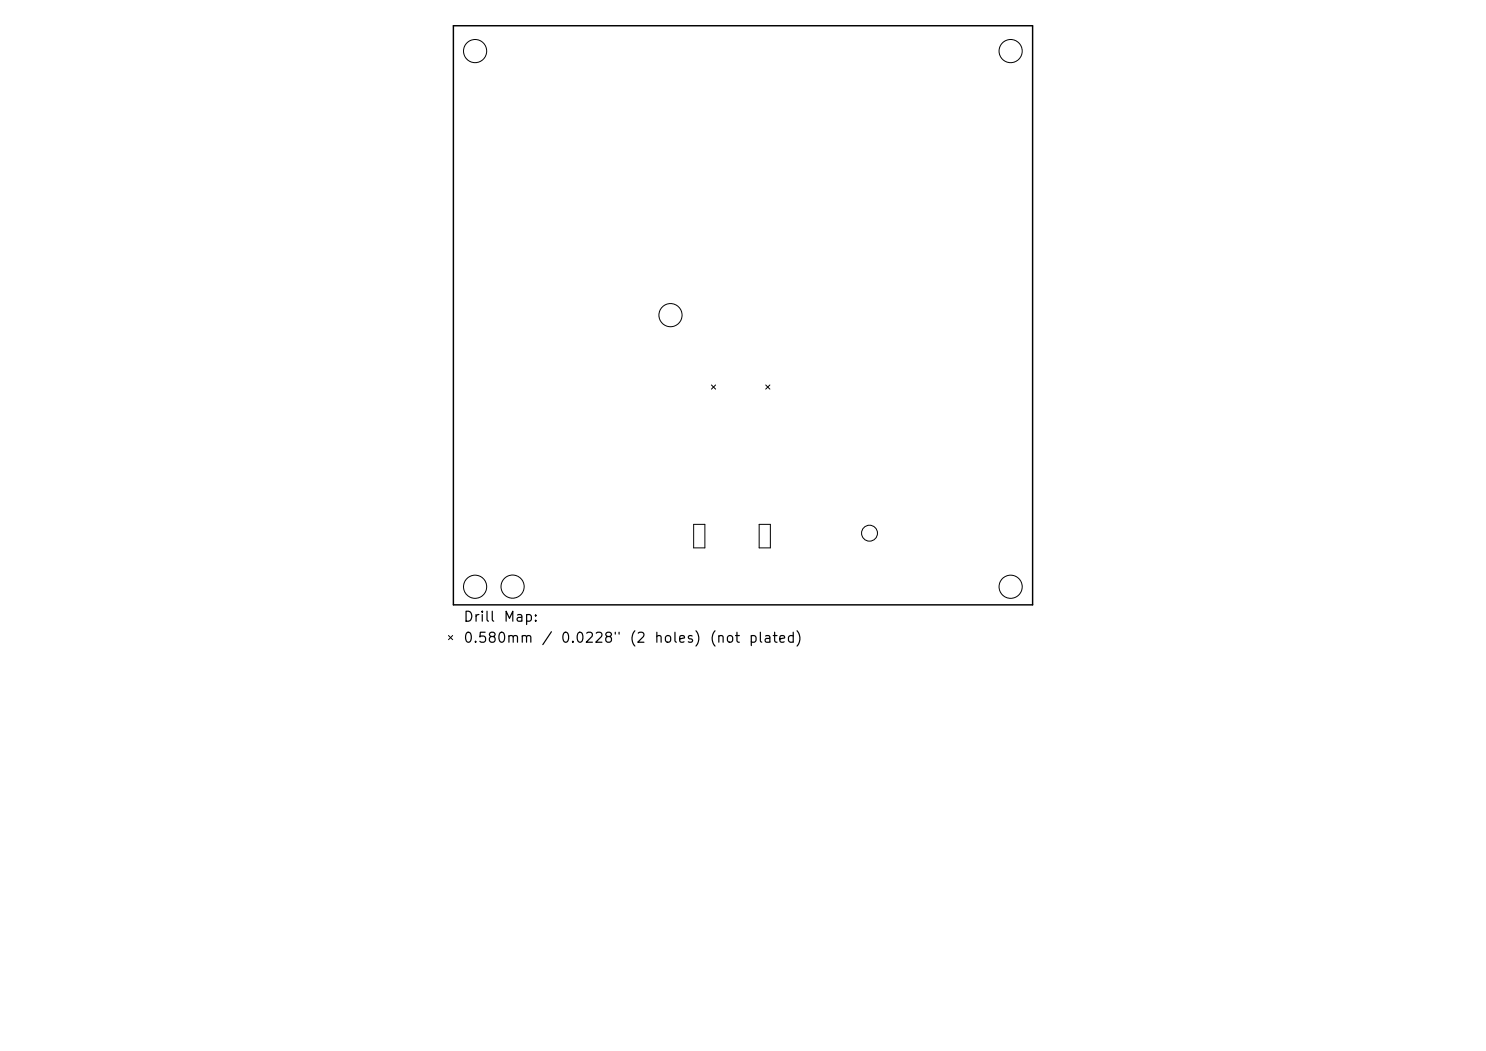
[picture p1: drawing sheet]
<svg xmlns="http://www.w3.org/2000/svg" width="297mm" height="210mm" viewBox="0 0 297 210" stroke-linecap="round" stroke-linejoin="round" font-family="sans-serif">
<defs><g id="words">
<g font-size="2">
<text x="92.5" y="124.7">Drill</text>
<text x="100.5" y="124.7">Map:</text>
<text x="92.5" y="128.9">0.580mm</text>
<text x="108.1" y="128.9">/</text>
<text x="111.9" y="128.9">0.0228&quot;</text>
<text x="125.6" y="128.9">(2</text>
<text x="130.6" y="128.9">holes)</text>
<text x="141.7" y="128.9">(not</text>
<text x="149.5" y="128.9">plated)</text>
</g>
</g></defs>
<path d="M90.6 5.1h115.8v115.8h-115.8z" fill="none" stroke="#000" stroke-width=".29"/>
<g fill="none" stroke="#000" stroke-width=".2">
<path d="M142.2 76.9l.8 .9M143 76.9l-.8 .9M153 76.9l.9 .9M153.9 76.9l-.9 .9M138.6 104.8h2.3v4.7h-2.3zM151.7 104.8h2.3v4.7h-2.3zM89.6 127l.9 .8M90.5 127l-.9 .8"/>
<circle cx="95" cy="10.2" r="2.31"/>
<circle cx="202" cy="10.2" r="2.31"/>
<circle cx="134" cy="63" r="2.31"/>
<circle cx="95" cy="117.2" r="2.31"/>
<circle cx="102.4" cy="117.2" r="2.31"/>
<circle cx="173.8" cy="106.5" r="1.59"/>
<circle cx="202" cy="117.2" r="2.31"/>
</g>
<use href="#words"/>
</svg>
